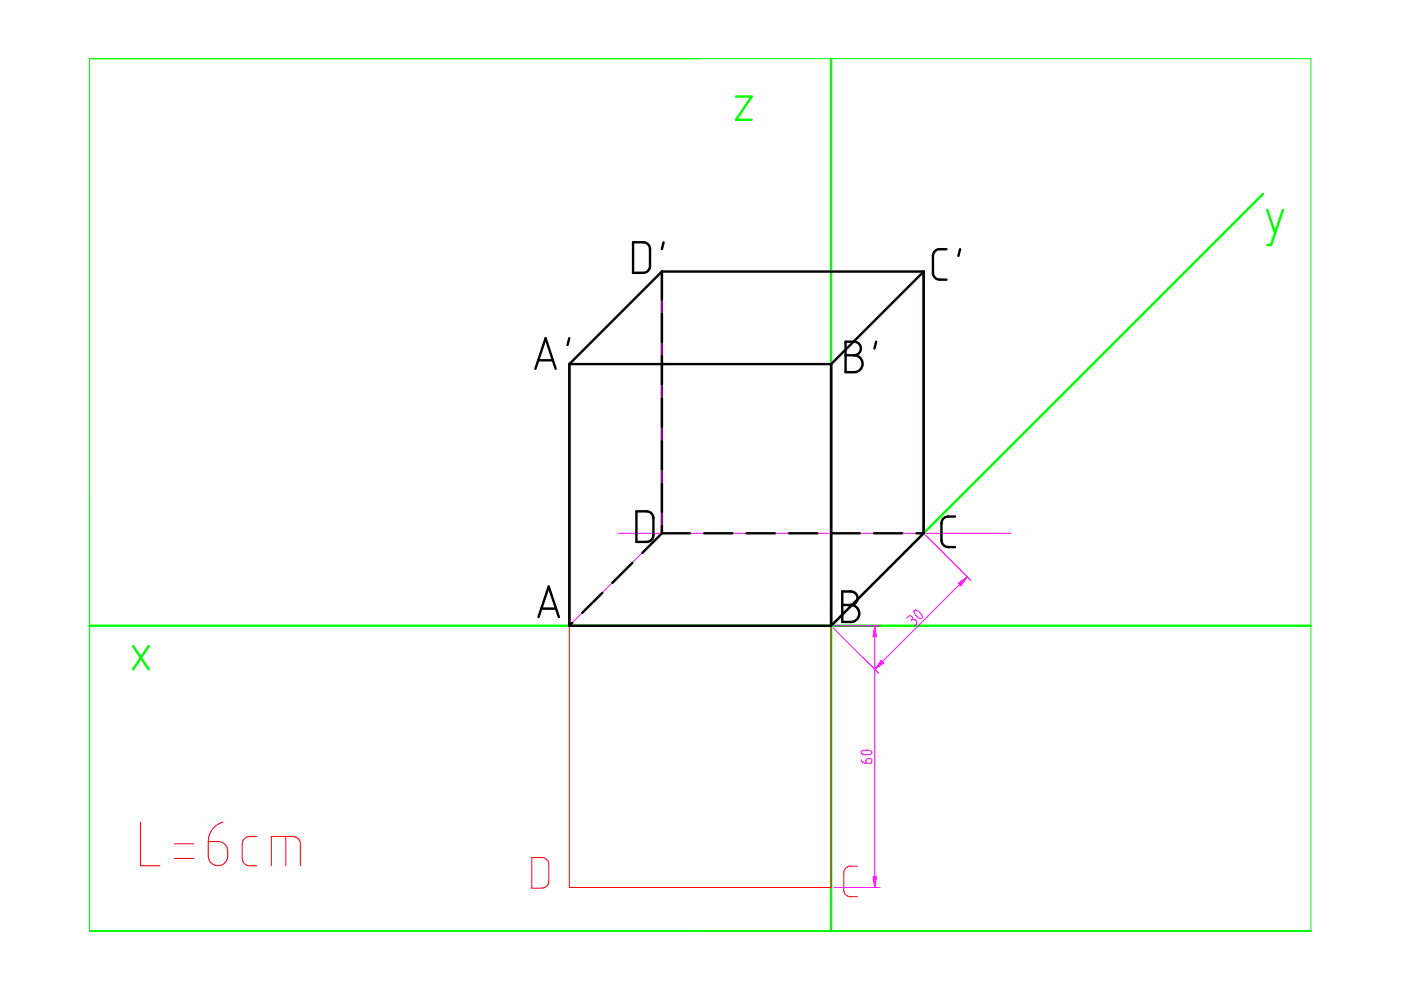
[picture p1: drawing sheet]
<svg xmlns="http://www.w3.org/2000/svg" width="297mm" height="210mm" viewBox="0 0 297 210" stroke-linecap="round" stroke-linejoin="round" font-family="sans-serif">
<path d="M19 12.4h258.9v185h-258.9z" fill="none" stroke="#0f0" stroke-width=".21"/>
<path d="M176.2 12.4v185M156.1 20.5h3.3l-3.3 4.9h3.3M267.8 41.1l-91.6 91.6M268.7 44.5l1.6 4.9M272 44.5l-2.5 7.4h-.8M19 132.7h258.9M28.2 137l3.3 4.9M31.5 137l-3.3 4.9" fill="none" stroke="#0f0" stroke-width=".51"/>
<g fill="none" stroke="#f0f" stroke-width=".21">
<path d="M140.3 57.6h55.5l-19.6 19.6h-55.5zM131.1 113.1h83.2M140.3 113.1l-19.6 19.6M195.8 113.1l-19.6 19.6M196.2 113.5l9.7 9.6M176.6 133.1l9.7 9.6M176.8 132.7h9.8M185.5 132.7v55.5M192.2 131.1l.5-.5h.4l.4 .4-.2 .4M193.3 131.4l.6-.1 .4 .5v.4l-.4 .5M193.3 131.4l-.2 .2M193.8 129.5l.4-.2 .7 .5 .4 .5 .3 .6a.66 .66 0 0 1-1.2-.2l-.5-.6z"/>
<path d="M205.1 122.3l-19.6 19.6M182.6 159.3l.9-.3 1.1 .2a.43 .43 0 0 1 .2 .5 .43 .43 0 0 1-.5 .3h-.8l-.6-.1a.31 .31 0 0 1-.3-.2 .31 .31 0 0 1 0-.4zM182.6 161.1l.3 .5 .7 .2M183.7 161l.4-.2 .5 .1 .2 .2v.5l-.4 .2h-.8zM19 197.4h.1M176.8 188.2h9.8"/>
</g>
<g fill="none" stroke="#f00" stroke-width=".21">
<path d="M114.2 130.9l2.2-6.5 2.1 6.5M114.8 129.1h3.1M120.7 132.7h55.5v55.5h-55.5zM178.5 125.5h2.2l.6 .3 .4 .5 .1 .7-.3 .8-.5 .4-.7 .2 .7 .1 .5 .3 .6 1.1-.2 1.2-.8 .7-.6 .2h-2zM178.5 128.4h1.8M29.8 174.3v9.3h4.1M37 178.9h4.1M44.2 178.4l2.5 .1 .7 .3 .5 .4 .3 .8 .1 1.6-.3 1-.5 .5-.7 .4h-.9l-.8-.3-.6-.5-.3-.9zM47.2 174.3l-1.2 .6-.9 .9-.8 1.3-.1 1.3M54.4 177.4l-2.1 .1-.7 .5-.2 .8v3.3l.2 .8 .5 .4 .5 .2 1.8 .1M60.6 177.4v6.2M37 182h4.1"/>
<path d="M57.5 183.6v-6.2h4.7l.6 .1 .5 .4 .4 .9v4.8M112.8 181.8l2.5 .1 .6 .3 .3 .5 .2 4.3-.3 .6-.6 .6-2.7 .1zM181.8 183.6l-2 .1-.6 .5-.3 .7v3.9l.2 .6 .8 .7h1.9"/>
</g>
<path d="M140.3 57.6v55.5M195.8 57.6v55.5M120.7 77.2v55.5M176.2 77.2v55.5" fill="none" stroke="#800080" stroke-width=".51"/>
<g fill="none" stroke="#000" stroke-width=".51">
<path d="M134.2 51.4h2.5l.7 .4 .3 .5 .1 4.2-.3 .8-.6 .5h-2.7zM140.3 57.6l-19.6 19.6M140.3 57.6h55.5M140.3 57.6v5.9M140.7 51.4l-.4 1.4M195.8 57.6l-19.6 19.6M195.8 57.6v55.5M200.7 52.8l-2 .1-.6 .5-.3 .8v3.7l.1 .5 .4 .6 .5 .2 1.9 .1M203.6 52.8l-.4 1.5M113.5 78.2l2.2-6.5 2.1 6.5M114.1 76.4h3.1M120.7 71.7l-.4 1.5"/>
<path d="M120.7 77.2v55.5M120.7 77.2h55.5M140.3 66.5v6M140.3 75.5v6M176.2 77.2v55.5M179.3 72.5h2.2l.6 .3 .3 .5 .1 .7-.3 .7-.5 .5-.6 .1 .6 .1 .6 .4 .6 1-.2 1.1-.3 .5-.7 .4-2.4 .1zM179.3 75.3h1.8M185.8 72.5l-.4 1.4M140.3 84.5v6M140.3 93.5v6M134.1 119.3l-4.3 4.3M134.9 108.4l2.6 .1 .6 .3 .3 .5 .1 4.4-.2 .6-.6 .5-.4 .1h-2.4z"/>
<path d="M140.3 113.1l-4.1 4.1M140.3 102.5v6M140.3 111.5v1.6M140.3 113.1h6M149.3 113.1h6M158.3 113.1h6M167.3 113.1h6M176.3 113.1h6M185.3 113.1h6M194.3 113.1h1.5M195.8 113.1l-19.6 19.6M202.5 109.5l-2.1 .1-.5 .5-.3 .8v3.7l.2 .6 .3 .4 .5 .3 1.9 .1"/>
<path d="M114.2 130.8l2.1-6.4 2.2 6.4M114.8 129h3.1M120.7 132.7h55.5M121.3 132.1l-.6 .6M127.7 125.7l-4.3 4.2M178.6 125.4h2.1l.6 .3 .5 .7v.7l-.3 .6-.5 .4-.6 .2 .7 .1 .5 .3 .6 1.1-.2 1-.9 .9-.5 .2h-2zM178.6 128.3h1.8"/>
</g>
<g fill="#f0f" stroke="#f0f" stroke-width=".21">
<path d="M185.5 132.7l.3 2.3h-.7z"/>
<path d="M185.1 185.9h.7l-.3 2.3z"/>
<path d="M186.8 140l.6 .6-1.9 1.3z"/>
<path d="M203.2 123.7l1.9-1.4-1.4 1.9z"/>
</g>
</svg>
